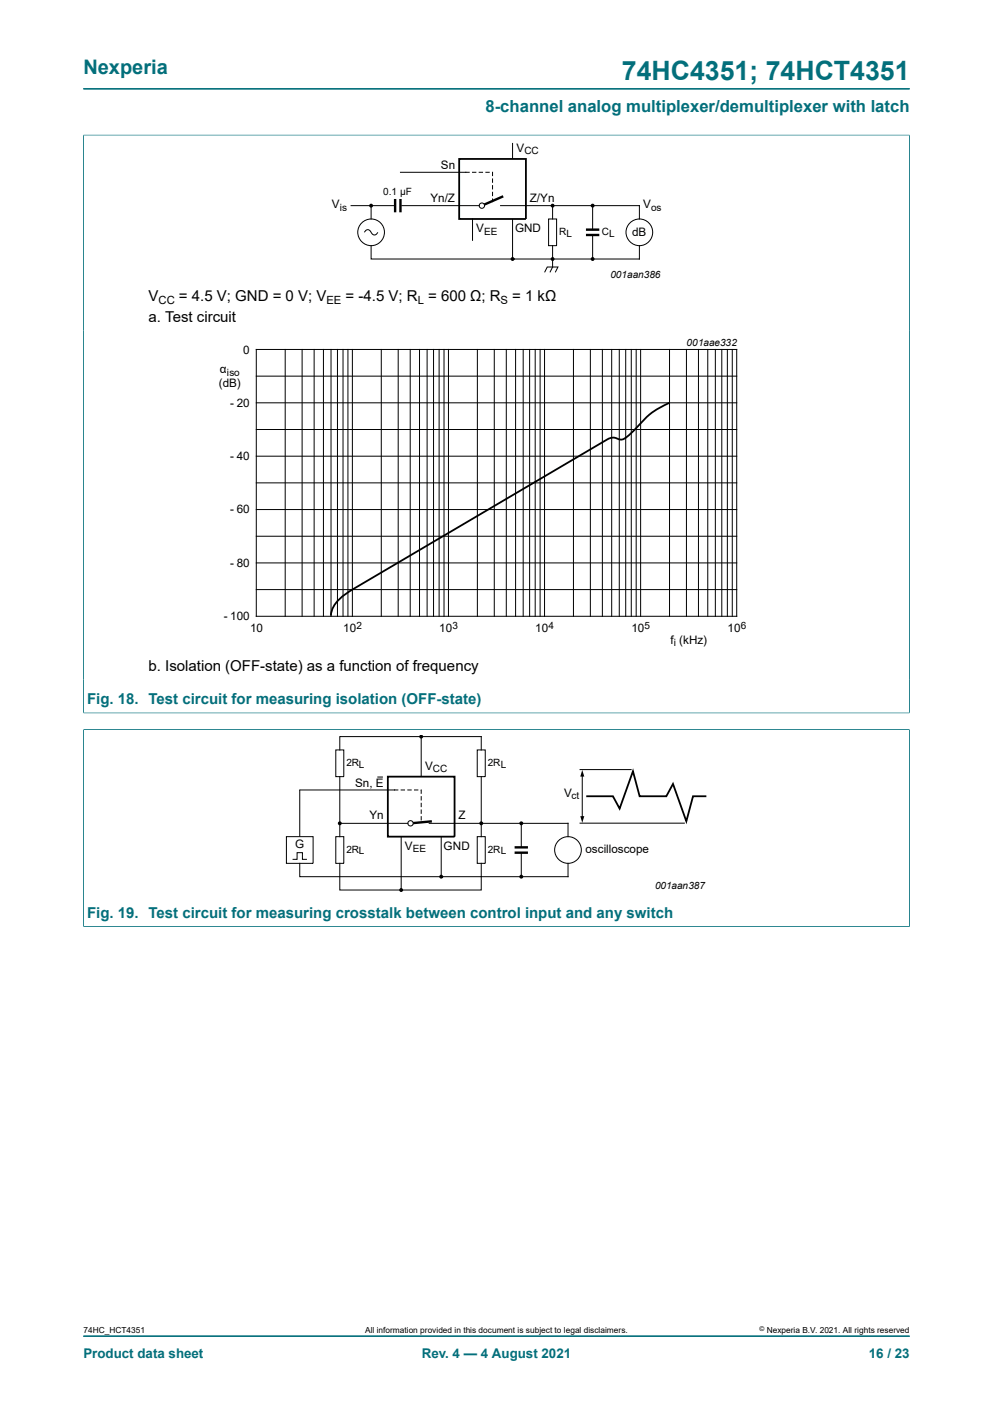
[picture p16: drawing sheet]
<svg xmlns="http://www.w3.org/2000/svg" width="210mm" height="297mm" viewBox="0 0 210 297" stroke-linecap="round" stroke-linejoin="round" font-family="sans-serif">
<defs><g id="words">
<text font-size="5.6" fill="#036f7b" x="131.5" y="16.8">74HC4351; 74HCT4351</text>
<text font-size="4.2" fill="#036f7b" x="17.6" y="15.6">Nexperia</text>
<text font-size="3.5" fill="#036f7b" x="102.7" y="23.7">8-channel analog multiplexer/demultiplexer with latch</text>
<g font-size="3.2">
<text x="31.4" y="63.7">V</text>
<text x="37.8" y="63.7">= 4.5 V; GND = 0 V; V</text>
<text x="73.1" y="63.7">= -4.5 V; R = 600 Ω; R</text>
<text x="108.3" y="63.7">= 1 kΩ</text>
<text x="31.4" y="68.1">a. Test circuit</text>
<text x="31.4" y="142">b. Isolation (OFF-state) as a function of frequency</text>
</g>
<g font-size="3.2" fill="#036f7b">
<text x="18.4" y="149">Fig. 18. Test circuit for measuring isolation (OFF-state)</text>
<text x="18.4" y="194.2">Fig. 19. Test circuit for measuring crosstalk between control input and any switch</text>
</g>
<g font-size="2.8" fill="#036f7b">
<text x="17.6" y="287.2">Product data sheet</text>
<text x="89.2" y="287.2">Rev. 4 — 4 August 2021</text>
<text x="183.7" y="287.2">16 / 23</text>
</g>
<g font-size="2.5">
<text x="93.2" y="35.8">Sn</text>
<text x="109.2" y="32.2">V</text>
<text x="70.2" y="44">V</text>
<text x="91" y="42.6">Yn/Z</text>
<text x="112" y="42.6">Z/Yn</text>
<text x="136" y="44">V</text>
<text x="100.7" y="49.1">V</text>
<text x="108.9" y="49.1">GND</text>
<text x="133.7" y="49.9">dB</text>
<text x="51.4" y="74.8">0</text>
<text x="46.3" y="81.9">(dB)</text>
<text x="46.5" y="79">α</text>
<text x="48.7" y="86.1">- 20</text>
<text x="48.7" y="97.3">- 40</text>
<text x="48.7" y="108.6">- 60</text>
<text x="48.7" y="119.9">- 80</text>
<text x="47.4" y="131.2">- 100</text>
<text x="52.9" y="133.7">10</text>
<text x="72.6" y="133.7">10</text>
<text x="92.9" y="133.7">10</text>
<text x="113.2" y="133.7">10</text>
<text x="133.5" y="133.7">10</text>
<text x="141.8" y="136.2">f (kHz)</text>
<text x="153.8" y="133.7">10</text>
<text x="75.1" y="166.5">Sn, E</text>
<text x="89.9" y="162.8">V</text>
<text x="78.1" y="173.3">Yn</text>
<text x="96.9" y="173.3">Z</text>
<text x="119.3" y="168.5">V</text>
<text x="62.4" y="179.5">G</text>
<text x="85.6" y="179.8">V</text>
<text x="93.8" y="179.8">GND</text>
<text x="123.8" y="180.4">oscilloscope</text>
</g>
<g font-size="2.4">
<text x="33.5" y="64.3">CC</text>
<text x="69" y="64.3">EE</text>
<text x="88.3" y="64.3">L</text>
<text x="105.9" y="64.3">S</text>
</g>
<g font-size="2.1">
<text x="110.9" y="32.7">CC</text>
<text x="81" y="41.2">0.1 µF</text>
<text x="71.8" y="44.5">is</text>
<text x="137.7" y="44.5">os</text>
<text x="102.4" y="49.6">EE</text>
<text x="118.3" y="49.7">RL</text>
<text x="127.3" y="49.7">CL</text>
<text x="129.1" y="58.7">001aan386</text>
<text x="145.2" y="73.1">001aae332</text>
<text x="48" y="79.5">iso</text>
<text x="75.4" y="133">2</text>
<text x="95.7" y="133">3</text>
<text x="116" y="133">4</text>
<text x="136.3" y="133">5</text>
<text x="142.5" y="136.7">i</text>
<text x="156.6" y="133">6</text>
<text x="73.2" y="162">2RL</text>
<text x="91.5" y="163.3">CC</text>
<text x="103.2" y="162">2RL</text>
<text x="120.9" y="169.1">ct</text>
<text x="73.2" y="180.4">2RL</text>
<text x="87.3" y="180.3">EE</text>
<text x="103.2" y="180.4">2RL</text>
<text x="138.5" y="188.1">001aan387</text>
</g>
<g font-size="1.8">
<text x="17.6" y="282">74HC_HCT4351</text>
<text x="77.2" y="282">All information provided in this document is subject to legal disclaimers.</text>
<text x="162.2" y="282">Nexperia B.V. 2021. All rights reserved</text>
</g>
<text font-size="1.4" x="160.6" y="281.6">©</text>
</g></defs>
<path d="M17.6 18.8h174.8M17.6 28.6h174.8M17.6 28.5v41.4M192.4 28.5v41.4" fill="none" stroke="#036f7b" stroke-width=".21"/>
<path d="M106.4 41.5l-4.5 2" fill="none" stroke="#000" stroke-width=".51"/>
<circle cx="101.9" cy="43.5" r=".56" fill="#fff"/>
<g fill="none" stroke="#000" stroke-width=".21">
<path d="M84.7 36.4h14.5M99.9 36.4h.7M101.3 36.4h.7M102.8 36.4h.7M104.2 36.4v.7M104.2 37.9v.7M104.2 39.3v.7M108.4 30.2v3.4M74.2 43.5h9.4M77.1 49.1a.74 .74 0 0 1 .7-.5 .74 .74 0 0 1 .7 .6 .71 .71 0 0 0 .7 .5 .71 .71 0 0 0 .7-.6M78.5 52v2.8h38.1M78.5 43.5v2.8"/>
<path d="M85 43.5h16.3M99.9 46.3v4.5M104.2 40.7v.7M104.2 42.1v.6M105.9 43.5h29.3v2.8M108.4 46.3v8.5M115.2 57.6l.5-1.1h2.3l-.6 1.1M116 46.3h1.7v5.7h-1.7zM116.9 52v2.8h18.3v-2.8M116.9 43.5v2.8M116.9 54.8v1.7l-.6 1.1M125.3 43.5v5.1"/>
<path d="M125.3 49.7v5.1M54.2 73.9h101.6v56.5h-101.6zM54.2 79.6h101.6M60.3 73.9v56.5M63.9 73.9v56.5M66.4 73.9v56.5M68.4 73.9v56.5M70 73.9v56.5M71.4 73.9v56.5M72.5 73.9v56.5M73.6 73.9v56.5M74.5 73.9v56.5"/>
<path d="M80.6 73.9v56.5M84.2 73.9v56.5M86.8 73.9v56.5M88.7 73.9v56.5M90.3 73.9v56.5M91.7 73.9v56.5M92.9 73.9v56.5M93.9 73.9v56.5M94.8 73.9v56.5M101 73.9v56.5M104.5 73.9v56.5M107.1 73.9v56.5"/>
<path d="M109 73.9v56.5M110.6 73.9v56.5M112 73.9v56.5M113.2 73.9v56.5M114.2 73.9v56.5M115.2 73.9v56.5M121.3 73.9v56.5M124.8 73.9v56.5M127.4 73.9v56.5M129.4 73.9v56.5M131 73.9v56.5M132.3 73.9v56.5"/>
<path d="M133.5 73.9v56.5M134.5 73.9v56.5M135.5 73.9v56.5M141.6 73.9v56.5M145.2 73.9v56.5M147.7 73.9v56.5M149.7 73.9v56.5M151.3 73.9v56.5M152.6 73.9v56.5M153.8 73.9v56.5M154.9 73.9v56.5M54.2 90.9h101.6"/>
<path d="M54.2 85.2h101.6M54.2 96.5h101.6M54.2 102.1h101.6M54.2 113.4h101.6M54.2 107.8h101.6M54.2 119.1h101.6M54.2 124.7h101.6M71 158.6h1.7v5.7h-1.7zM101.8 155.8h-29.9v2.8M63.4 167.1h20.7M71 177h1.7v5.6h-1.7zM71.9 164.3v12.7"/>
<path d="M84.8 167.1h.7M86.3 167.1h.7M87.7 167.1h.7M89.1 167.1v.7M89.1 168.5v.7M89.1 169.9v.7M89.1 171.3v.7M89.1 172.8v.7M100.9 177h1.7v5.6h-1.7zM101.8 174.2v2.8M110.2 174.2v5M123.1 164v9"/>
<path d="M71.9 182.6v5.7h29.9v-2.8M101.8 182.6v2.9h18.3M110.2 180.4v5.1"/>
<circle cx="78.5" cy="49.1" r="2.81"/>
<circle cx="101.9" cy="43.5" r=".56"/>
<circle cx="135.2" cy="49.1" r="2.81"/>
<circle cx="120.1" cy="179.8" r="2.81"/>
</g>
<path d="M83.6 42.1v2.8M84.7 42.1v2.8M123.9 48.6h2.8M123.9 49.7h2.8M91.3 173.7l-4.5 .5M108.8 179.2h2.9M108.8 180.4h2.9" fill="none" stroke="#000" stroke-width=".51"/>
<g fill="#000">
<path d="M123.1 162.9l.5 1.4h-.9zM122.7 172.6h.9l-.5 1.5z"/>
<circle cx="78.5" cy="43.5" r=".28"/>
<circle cx="108.4" cy="54.8" r=".28"/>
<circle cx="116.9" cy="54.8" r=".28"/>
<circle cx="116.9" cy="43.5" r=".28"/>
<circle cx="125.3" cy="54.8" r=".28"/>
<circle cx="125.3" cy="43.5" r=".28"/>
<circle cx="101.8" cy="174.2" r=".28"/>
<circle cx="110.2" cy="174.2" r=".28"/>
<circle cx="110.2" cy="185.5" r=".28"/>
</g>
<g fill="none" stroke="#000" stroke-width=".25">
<circle cx="78.5" cy="43.5" r=".28"/>
<circle cx="108.4" cy="54.8" r=".28"/>
<circle cx="116.9" cy="54.8" r=".28"/>
<circle cx="116.9" cy="43.5" r=".28"/>
<circle cx="125.3" cy="54.8" r=".28"/>
<circle cx="125.3" cy="43.5" r=".28"/>
<circle cx="101.8" cy="174.2" r=".28"/>
<circle cx="110.2" cy="174.2" r=".28"/>
<circle cx="110.2" cy="185.5" r=".28"/>
</g>
<path d="M97.1 33.6h14.1v12.7h-14.1zM141.5 85.2a17.1 17.1 0 0 0-7.1 5.5l-1.2 1.2a2.34 2.34 0 0 1-2.4 1 2.22 2.22 0 0 0-2.4 .1l-53.9 31.7a9.1 9.1 0 0 0-4.4 4.6l-.1 .9" fill="none" stroke="#000" stroke-width=".38"/>
<path d="M17.6 28.6v122.3M17.7 28.6h174.6M192.4 28.6v122.3M17.6 154.3h174.8M17.6 150.8h174.8M17.6 154.3v41.8M192.4 154.3v41.8M17.6 196h174.8" fill="none" stroke="#036f7b" stroke-width=".21"/>
<path d="M41.5 71.1h127v66.3h-127z" fill="none" stroke="#fff" stroke-width=".21"/>
<circle cx="86.8" cy="174.2" r=".56" fill="#fff"/>
<g fill="none" stroke="#000" stroke-width=".21">
<path d="M89.1 155.8v8.5M100.9 158.6h1.7v5.7h-1.7zM101.8 155.8v2.8M60.6 177h5.6v5.6h-5.6zM63.4 167.1v9.9M71.9 174.2h14.4M79.8 164.4h1.2M84.8 177v11.3M90.8 174.2h29.3v2.8M93.3 177v8.5M101.8 164.3v9.9M122.6 174.1h22.2"/>
<path d="M122.6 162.8h11M62 181.8h.8v-1.4h1.2v1.4h.8M63.4 182.6v2.9h38.4M120.1 182.6v2.9"/>
<circle cx="86.8" cy="174.2" r=".56"/>
</g>
<g fill="#000">
<circle cx="89.1" cy="155.8" r=".28"/>
<circle cx="71.9" cy="174.2" r=".28"/>
<circle cx="84.8" cy="188.3" r=".28"/>
<circle cx="93.3" cy="185.5" r=".28"/>
</g>
<g fill="none" stroke="#000" stroke-width=".25">
<circle cx="89.1" cy="155.8" r=".28"/>
<circle cx="71.9" cy="174.2" r=".28"/>
<circle cx="84.8" cy="188.3" r=".28"/>
<circle cx="93.3" cy="185.5" r=".28"/>
</g>
<path d="M82 164.3h14.1v12.7h-14.1zM124 168.4h5.6l1.4 2.7 2.9-7.9 1.4 5.2h5.6l1.4-2.6 2.8 7.9 1.5-5.3h2.8" fill="none" stroke="#000" stroke-width=".38"/>
<path d="M17.6 154.4v41.5M17.7 154.3h174.6M192.4 154.4v41.5M17.7 196h174.6M17.6 282.6h174.8" fill="none" stroke="#036f7b" stroke-width=".21"/>
<use href="#words"/>
</svg>
